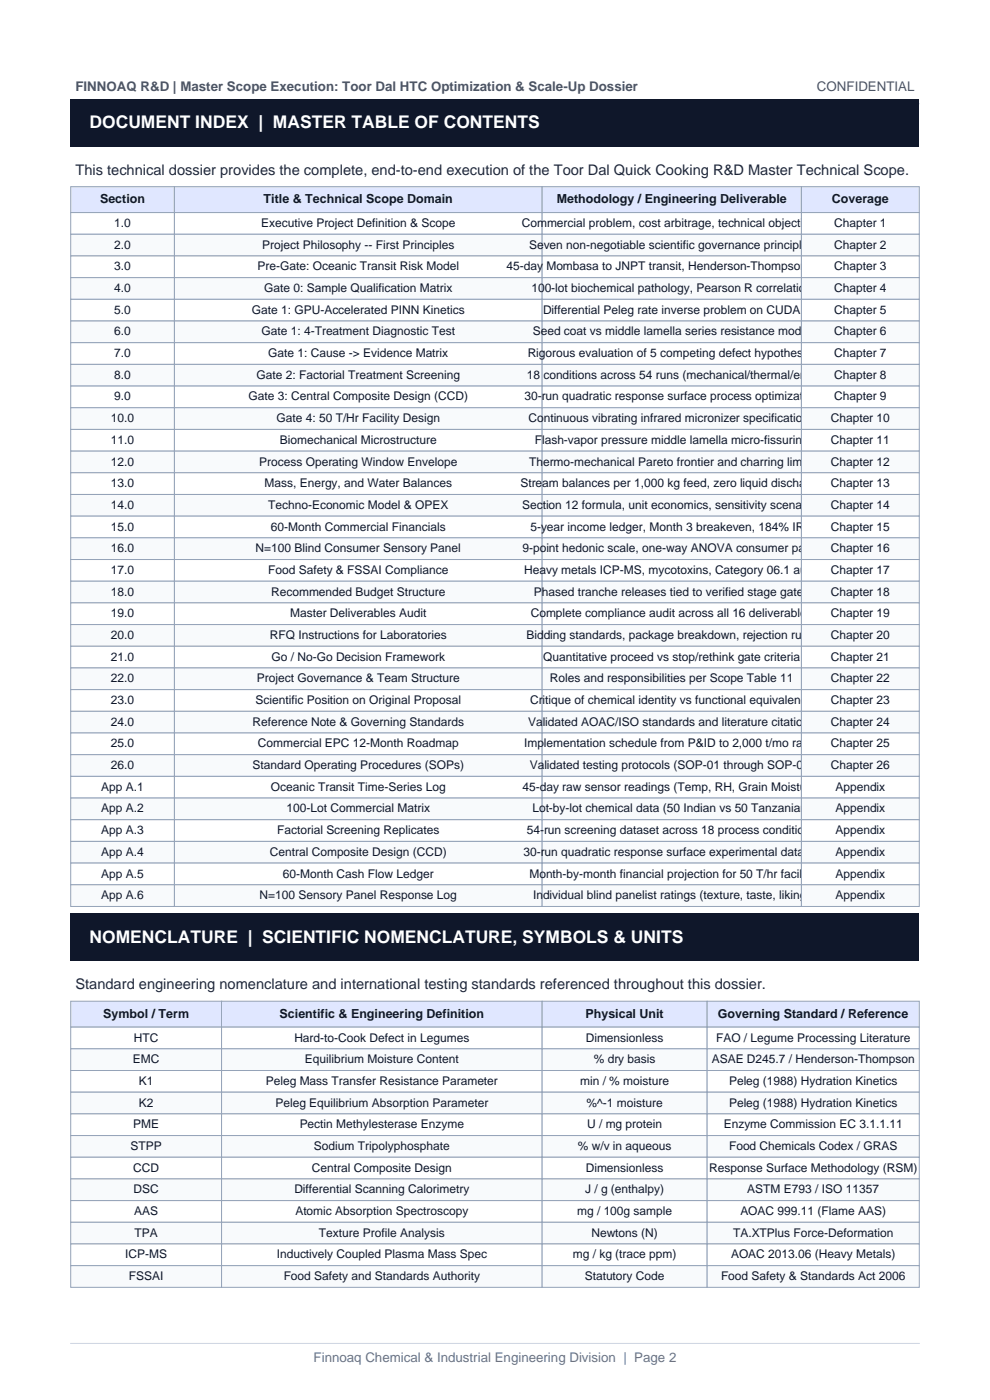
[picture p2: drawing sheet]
<svg xmlns="http://www.w3.org/2000/svg" width="210mm" height="297mm" viewBox="0 0 210 297" stroke-linecap="round" stroke-linejoin="round" font-family="sans-serif">
<defs><g id="words">
<g font-size="3.7" fill="#fff">
<text x="19" y="27.2">DOCUMENT INDEX | MASTER TABLE OF CONTENTS</text>
<text x="19" y="200">NOMENCLATURE | SCIENTIFIC NOMENCLATURE, SYMBOLS &amp; UNITS</text>
</g>
<g font-size="3.1" fill="#1e293b">
<text x="16" y="37">This technical dossier provides the complete, end-to-end execution of the Toor Dal Quick Cooking R&amp;D Master Technical Scope.</text>
<text x="16" y="209.8">Standard engineering nomenclature and international testing standards referenced throughout this dossier.</text>
</g>
<g font-size="2.8" fill="#475569">
<text x="16" y="19.3">FINNOAQ R&amp;D | Master Scope Execution: Toor Dal HTC Optimization &amp; Scale-Up Dossier</text>
<text x="173.3" y="19.3">CONFIDENTIAL</text>
</g>
<text font-size="2.8" fill="#64748b" x="66.5" y="288.8">Finnoaq Chemical &amp; Industrial Engineering Division | Page 2</text>
<g font-size="2.6" fill="#0f172a">
<text x="21.2" y="43.1">Section</text>
<text x="55.9" y="43.1">Title &amp; Technical Scope Domain</text>
<text x="118.1" y="43.1">Methodology / Engineering Deliverable</text>
<text x="176.5" y="43.1">Coverage</text>
<text x="21.9" y="215.9">Symbol / Term</text>
<text x="59.3" y="215.9">Scientific &amp; Engineering Definition</text>
<text x="124.2" y="215.9">Physical Unit</text>
<text x="152.3" y="215.9">Governing Standard / Reference</text>
</g>
<g font-size="2.5" fill="#0f172a">
<text x="24.2" y="48.2">1.0</text>
<text x="24.2" y="52.8">2.0</text>
<text x="55.4" y="48.2">Executive Project Definition &amp; Scope</text>
<text x="55.6" y="52.8">Project Philosophy -- First Principles</text>
<text x="110.7" y="48.2">Commercial problem, cost arbitrage, technical objectives</text>
<text x="112.2" y="52.8">Seven non-negotiable scientific governance principles</text>
<text x="176.9" y="48.2">Chapter 1</text>
<text x="176.9" y="52.8">Chapter 2</text>
<text x="24.2" y="57.4">3.0</text>
<text x="54.6" y="57.4">Pre-Gate: Oceanic Transit Risk Model</text>
<text x="107.4" y="57.4">45-day Mombasa to JNPT transit, Henderson-Thompson EMCChapter 3</text>
<text x="24.2" y="62">4.0</text>
<text x="56" y="62">Gate 0: Sample Qualification Matrix</text>
<text x="112.7" y="62">100-lot biochemical pathology, Pearson R correlation</text>
<text x="176.9" y="62">Chapter 4</text>
<text x="24.2" y="66.6">5.0</text>
<text x="24.2" y="71.2">6.0</text>
<text x="53.4" y="66.6">Gate 1: GPU-Accelerated PINN Kinetics</text>
<text x="55.5" y="71.2">Gate 1: 4-Treatment Diagnostic Test</text>
<text x="113" y="71.2">Seed coat vs middle lamella series resistance model</text>
<text x="115.2" y="66.6">Differential Peleg rate inverse problem on CUDA</text>
<text x="176.9" y="66.6">Chapter 5</text>
<text x="176.9" y="71.2">Chapter 6</text>
<text x="24.2" y="75.8">7.0</text>
<text x="56.9" y="75.8">Gate 1: Cause -&gt; Evidence Matrix</text>
<text x="111.9" y="75.8">Rigorous evaluation of 5 competing defect hypotheses</text>
<text x="176.9" y="75.8">Chapter 7</text>
<text x="24.2" y="80.4">8.0</text>
<text x="54.4" y="80.4">Gate 2: Factorial Treatment Screening</text>
<text x="111.7" y="80.4">18 conditions across 54 runs (mechanical/thermal/enz)</text>
<text x="176.9" y="80.4">Chapter 8</text>
<text x="23.5" y="89.6">10.0</text>
<text x="24.2" y="85">9.0</text>
<text x="52.7" y="85">Gate 3: Central Composite Design (CCD)</text>
<text x="58.6" y="89.6">Gate 4: 50 T/Hr Facility Design</text>
<text x="111.2" y="85">30-run quadratic response surface process optimization</text>
<text x="112.1" y="89.6">Continuous vibrating infrared micronizer specifications</text>
<text x="176.2" y="89.6">Chapter 10</text>
<text x="176.9" y="85">Chapter 9</text>
<text x="23.5" y="94.2">11.0</text>
<text x="59.3" y="94.2">Biomechanical Microstructure</text>
<text x="113.4" y="94.2">Flash-vapor pressure middle lamella micro-fissuring</text>
<text x="176.2" y="94.2">Chapter 11</text>
<text x="23.5" y="98.8">12.0</text>
<text x="55" y="98.8">Process Operating Window Envelope</text>
<text x="112.2" y="98.8">Thermo-mechanical Pareto frontier and charring limits</text>
<text x="176.2" y="98.8">Chapter 12</text>
<text x="23.5" y="103.4">13.0</text>
<text x="23.5" y="108">14.0</text>
<text x="56.1" y="103.4">Mass, Energy, and Water Balances</text>
<text x="56.9" y="108">Techno-Economic Model &amp; OPEX</text>
<text x="110.4" y="103.4">Stream balances per 1,000 kg feed, zero liquid discharge Chapter 13</text>
<text x="110.7" y="108">Section 12 formula, unit economics, sensitivity scenarios</text>
<text x="176.2" y="108">Chapter 14</text>
<text x="23.5" y="112.6">15.0</text>
<text x="57.4" y="112.6">60-Month Commercial Financials</text>
<text x="112.5" y="112.6">5-year income ledger, Month 3 breakeven, 184% IRR</text>
<text x="176.2" y="112.6">Chapter 15</text>
<text x="23.5" y="117.2">16.0</text>
<text x="54.2" y="117.2">N=100 Blind Consumer Sensory Panel</text>
<text x="110.8" y="117.2">9-point hedonic scale, one-way ANOVA consumer parity</text>
<text x="176.2" y="117.2">Chapter 16</text>
<text x="23.5" y="121.8">17.0</text>
<text x="56.9" y="121.8">Food Safety &amp; FSSAI Compliance</text>
<text x="111.2" y="121.8">Heavy metals ICP-MS, mycotoxins, Category 06.1 audit</text>
<text x="176.2" y="121.8">Chapter 17</text>
<text x="23.5" y="126.4">18.0</text>
<text x="23.5" y="131">19.0</text>
<text x="57.5" y="126.4">Recommended Budget Structure</text>
<text x="61.5" y="131">Master Deliverables Audit</text>
<text x="112.6" y="131">Complete compliance audit across all 16 deliverables</text>
<text x="113.3" y="126.4">Phased tranche releases tied to verified stage gates</text>
<text x="176.2" y="126.4">Chapter 18</text>
<text x="176.2" y="131">Chapter 19</text>
<text x="23.5" y="135.6">20.0</text>
<text x="57.2" y="135.6">RFQ Instructions for Laboratories</text>
<text x="111.7" y="135.6">Bidding standards, package breakdown, rejection rules</text>
<text x="176.2" y="135.6">Chapter 20</text>
<text x="23.5" y="140.2">21.0</text>
<text x="57.6" y="140.2">Go / No-Go Decision Framework</text>
<text x="115.3" y="140.2">Quantitative proceed vs stop/rethink gate criteria</text>
<text x="176.2" y="140.2">Chapter 21</text>
<text x="23.5" y="144.8">22.0</text>
<text x="23.5" y="149.4">23.0</text>
<text x="54.2" y="149.4">Scientific Position on Original Proposal</text>
<text x="54.5" y="144.8">Project Governance &amp; Team Structure</text>
<text x="112.4" y="149.4">Critique of chemical identity vs functional equivalence</text>
<text x="116.7" y="144.8">Roles and responsibilities per Scope Table 11</text>
<text x="176.2" y="144.8">Chapter 22</text>
<text x="176.2" y="149.4">Chapter 23</text>
<text x="23.5" y="154">24.0</text>
<text x="53.6" y="154">Reference Note &amp; Governing Standards</text>
<text x="112" y="154">Validated AOAC/ISO standards and literature citations</text>
<text x="176.2" y="154">Chapter 24</text>
<text x="23.5" y="158.6">25.0</text>
<text x="54.7" y="158.6">Commercial EPC 12-Month Roadmap</text>
<text x="111.2" y="158.6">Implementation schedule from P&amp;ID to 2,000 t/mo ramp</text>
<text x="176.2" y="158.6">Chapter 25</text>
<text x="21.5" y="167.8">App A.1</text>
<text x="23.5" y="163.2">26.0</text>
<text x="53.6" y="163.2">Standard Operating Procedures (SOPs)</text>
<text x="57.4" y="167.8">Oceanic Transit Time-Series Log</text>
<text x="110.8" y="167.8">45-day raw sensor readings (Temp, RH, Grain Moisture)</text>
<text x="112.4" y="163.2">Validated testing protocols (SOP-01 through SOP-06)</text>
<text x="176.2" y="163.2">Chapter 26</text>
<text x="177.2" y="167.8">Appendix</text>
<text x="21.5" y="172.4">App A.2</text>
<text x="60.8" y="172.4">100-Lot Commercial Matrix</text>
<text x="112.9" y="172.4">Lot-by-lot chemical data (50 Indian vs 50 Tanzanian)</text>
<text x="177.2" y="172.4">Appendix</text>
<text x="21.5" y="177">App A.3</text>
<text x="58.8" y="177">Factorial Screening Replicates</text>
<text x="111.7" y="177">54-run screening dataset across 18 process conditions</text>
<text x="177.2" y="177">Appendix</text>
<text x="21.5" y="181.6">App A.4</text>
<text x="57.2" y="181.6">Central Composite Design (CCD)</text>
<text x="111" y="181.6">30-run quadratic response surface experimental dataset</text>
<text x="177.2" y="181.6">Appendix</text>
<text x="21.5" y="186.2">App A.5</text>
<text x="21.5" y="190.8">App A.6</text>
<text x="55.1" y="190.8">N=100 Sensory Panel Response Log</text>
<text x="60" y="186.2">60-Month Cash Flow Ledger</text>
<text x="112.3" y="186.2">Month-by-month financial projection for 50 T/hr facility</text>
<text x="113.1" y="190.8">Individual blind panelist ratings (texture, taste, liking)</text>
<text x="177.2" y="186.2">Appendix</text>
<text x="177.2" y="190.8">Appendix</text>
<text x="28.4" y="221">HTC</text>
<text x="62.4" y="221">Hard-to-Cook Defect in Legumes</text>
<text x="124.2" y="221">Dimensionless</text>
<text x="151.9" y="221">FAO / Legume Processing Literature</text>
<text x="28.2" y="225.6">EMC</text>
<text x="64.7" y="225.6">Equilibrium Moisture Content</text>
<text x="125.9" y="225.6">% dry basis</text>
<text x="151" y="225.6">ASAE D245.7 / Henderson-Thompson</text>
<text x="29.4" y="230.2">K1</text>
<text x="56.4" y="230.2">Peleg Mass Transfer Resistance Parameter</text>
<text x="123" y="230.2">min / % moisture</text>
<text x="154.6" y="230.2">Peleg (1988) Hydration Kinetics</text>
<text x="28.2" y="239.4">PME</text>
<text x="29.4" y="234.8">K2</text>
<text x="58.4" y="234.8">Peleg Equilibrium Absorption Parameter</text>
<text x="63.6" y="239.4">Pectin Methylesterase Enzyme</text>
<text x="124.4" y="234.8">%^-1 moisture</text>
<text x="124.5" y="239.4">U / mg protein</text>
<text x="153.5" y="239.4">Enzyme Commission EC 3.1.1.11</text>
<text x="154.6" y="234.8">Peleg (1988) Hydration Kinetics</text>
<text x="27.7" y="244">STPP</text>
<text x="66.6" y="244">Sodium Tripolyphosphate</text>
<text x="122.5" y="244">% w/v in aqueous</text>
<text x="154.6" y="244">Food Chemicals Codex / GRAS</text>
<text x="28.3" y="248.6">CCD</text>
<text x="66.2" y="248.6">Central Composite Design</text>
<text x="124.2" y="248.6">Dimensionless</text>
<text x="150.4" y="248.6">Response Surface Methodology (RSM)</text>
<text x="28.3" y="253.2">DSC</text>
<text x="28.5" y="257.8">AAS</text>
<text x="62.4" y="253.2">Differential Scanning Calorimetry</text>
<text x="62.6" y="257.8">Atomic Absorption Spectroscopy</text>
<text x="122.4" y="257.8">mg / 100g sample</text>
<text x="124.1" y="253.2">J / g (enthalpy)</text>
<text x="157" y="257.8">AOAC 999.11 (Flame AAS)</text>
<text x="158.5" y="253.2">ASTM E793 / ISO 11357</text>
<text x="28.5" y="262.4">TPA</text>
<text x="67.7" y="262.4">Texture Profile Analysis</text>
<text x="125.4" y="262.4">Newtons (N)</text>
<text x="155.5" y="262.4">TA.XTPlus Force-Deformation</text>
<text x="26.6" y="267">ICP-MS</text>
<text x="58.7" y="267">Inductively Coupled Plasma Mass Spec</text>
<text x="121.5" y="267">mg / kg (trace ppm)</text>
<text x="155.1" y="267">AOAC 2013.06 (Heavy Metals)</text>
<text x="27.3" y="271.6">FSSAI</text>
<text x="60.2" y="271.6">Food Safety and Standards Authority</text>
<text x="124" y="271.6">Statutory Code</text>
<text x="152.9" y="271.6">Food Safety &amp; Standards Act 2006</text>
</g>
</g></defs>
<path d="M15 22h180" fill="none" stroke="#cbd5e1" stroke-width=".21"/>
<path d="M15 21h180v10h-180z" fill="#0f172a"/>
<g fill="#e0e7ff" stroke="#94a3b8" stroke-width=".21">
<path d="M15 39.6h22v5.5h-22z"/>
<path d="M37 39.6h78v5.5h-78z"/>
<path d="M115 39.6h55v5.5h-55z"/>
<path d="M170 39.6h25v5.5h-25z"/>
</g>
<g fill="#fff" stroke="#94a3b8" stroke-width=".21">
<path d="M15 45.1h22v4.6h-22z"/>
<path d="M37 45.1h78v4.6h-78z"/>
<path d="M115 45.1h55v4.6h-55z"/>
<path d="M170 45.1h25v4.6h-25z"/>
</g>
<g fill="#f8fafc" stroke="#94a3b8" stroke-width=".21">
<path d="M15 49.7h22v4.6h-22z"/>
<path d="M37 49.7h78v4.6h-78z"/>
<path d="M115 49.7h55v4.6h-55z"/>
<path d="M170 49.7h25v4.6h-25z"/>
</g>
<g fill="#fff" stroke="#94a3b8" stroke-width=".21">
<path d="M15 54.3h22v4.6h-22z"/>
<path d="M37 54.3h78v4.6h-78z"/>
<path d="M115 54.3h55v4.6h-55z"/>
<path d="M170 54.3h25v4.6h-25z"/>
</g>
<g fill="#f8fafc" stroke="#94a3b8" stroke-width=".21">
<path d="M15 58.9h22v4.6h-22z"/>
<path d="M37 58.9h78v4.6h-78z"/>
<path d="M115 58.9h55v4.6h-55z"/>
<path d="M170 58.9h25v4.6h-25z"/>
</g>
<g fill="#fff" stroke="#94a3b8" stroke-width=".21">
<path d="M15 63.5h22v4.6h-22z"/>
<path d="M37 63.5h78v4.6h-78z"/>
<path d="M115 63.5h55v4.6h-55z"/>
<path d="M170 63.5h25v4.6h-25z"/>
</g>
<g fill="#f8fafc" stroke="#94a3b8" stroke-width=".21">
<path d="M15 68.1h22v4.6h-22z"/>
<path d="M37 68.1h78v4.6h-78z"/>
<path d="M115 68.1h55v4.6h-55z"/>
<path d="M170 68.1h25v4.6h-25z"/>
</g>
<g fill="#fff" stroke="#94a3b8" stroke-width=".21">
<path d="M15 72.7h22v4.6h-22z"/>
<path d="M37 72.7h78v4.6h-78z"/>
<path d="M115 72.7h55v4.6h-55z"/>
<path d="M170 72.7h25v4.6h-25z"/>
</g>
<g fill="#f8fafc" stroke="#94a3b8" stroke-width=".21">
<path d="M15 77.3h22v4.6h-22z"/>
<path d="M37 77.3h78v4.6h-78z"/>
<path d="M115 77.3h55v4.6h-55z"/>
<path d="M170 77.3h25v4.6h-25z"/>
</g>
<g fill="#fff" stroke="#94a3b8" stroke-width=".21">
<path d="M15 81.9h22v4.6h-22z"/>
<path d="M37 81.9h78v4.6h-78z"/>
<path d="M115 81.9h55v4.6h-55z"/>
<path d="M170 81.9h25v4.6h-25z"/>
</g>
<g fill="#f8fafc" stroke="#94a3b8" stroke-width=".21">
<path d="M15 86.5h22v4.6h-22z"/>
<path d="M37 86.5h78v4.6h-78z"/>
<path d="M115 86.5h55v4.6h-55z"/>
<path d="M170 86.5h25v4.6h-25z"/>
</g>
<g fill="#fff" stroke="#94a3b8" stroke-width=".21">
<path d="M15 91.1h22v4.6h-22z"/>
<path d="M37 91.1h78v4.6h-78z"/>
<path d="M115 91.1h55v4.6h-55z"/>
<path d="M170 91.1h25v4.6h-25z"/>
</g>
<g fill="#f8fafc" stroke="#94a3b8" stroke-width=".21">
<path d="M15 95.7h22v4.6h-22z"/>
<path d="M37 95.7h78v4.6h-78z"/>
<path d="M115 95.7h55v4.6h-55z"/>
<path d="M170 95.7h25v4.6h-25z"/>
</g>
<g fill="#fff" stroke="#94a3b8" stroke-width=".21">
<path d="M15 100.3h22v4.6h-22z"/>
<path d="M37 100.3h78v4.6h-78z"/>
<path d="M115 100.3h55v4.6h-55z"/>
<path d="M170 100.3h25v4.6h-25z"/>
</g>
<g fill="#f8fafc" stroke="#94a3b8" stroke-width=".21">
<path d="M15 104.9h22v4.6h-22z"/>
<path d="M37 104.9h78v4.6h-78z"/>
<path d="M115 104.9h55v4.6h-55z"/>
<path d="M170 104.9h25v4.6h-25z"/>
</g>
<g fill="#fff" stroke="#94a3b8" stroke-width=".21">
<path d="M15 109.5h22v4.6h-22z"/>
<path d="M37 109.5h78v4.6h-78z"/>
<path d="M115 109.5h55v4.6h-55z"/>
<path d="M170 109.5h25v4.6h-25z"/>
</g>
<g fill="#f8fafc" stroke="#94a3b8" stroke-width=".21">
<path d="M15 114.1h22v4.6h-22z"/>
<path d="M37 114.1h78v4.6h-78z"/>
<path d="M115 114.1h55v4.6h-55z"/>
<path d="M170 114.1h25v4.6h-25z"/>
</g>
<g fill="#fff" stroke="#94a3b8" stroke-width=".21">
<path d="M15 118.7h22v4.6h-22z"/>
<path d="M37 118.7h78v4.6h-78z"/>
<path d="M115 118.7h55v4.6h-55z"/>
<path d="M170 118.7h25v4.6h-25z"/>
</g>
<g fill="#f8fafc" stroke="#94a3b8" stroke-width=".21">
<path d="M15 123.3h22v4.6h-22z"/>
<path d="M37 123.3h78v4.6h-78z"/>
<path d="M115 123.3h55v4.6h-55z"/>
<path d="M170 123.3h25v4.6h-25z"/>
</g>
<g fill="#fff" stroke="#94a3b8" stroke-width=".21">
<path d="M15 127.9h22v4.6h-22z"/>
<path d="M37 127.9h78v4.6h-78z"/>
<path d="M115 127.9h55v4.6h-55z"/>
<path d="M170 127.9h25v4.6h-25z"/>
</g>
<g fill="#f8fafc" stroke="#94a3b8" stroke-width=".21">
<path d="M15 132.5h22v4.6h-22z"/>
<path d="M37 132.5h78v4.6h-78z"/>
<path d="M115 132.5h55v4.6h-55z"/>
<path d="M170 132.5h25v4.6h-25z"/>
</g>
<g fill="#fff" stroke="#94a3b8" stroke-width=".21">
<path d="M15 137.1h22v4.6h-22z"/>
<path d="M37 137.1h78v4.6h-78z"/>
<path d="M115 137.1h55v4.6h-55z"/>
<path d="M170 137.1h25v4.6h-25z"/>
</g>
<g fill="#f8fafc" stroke="#94a3b8" stroke-width=".21">
<path d="M15 141.7h22v4.6h-22z"/>
<path d="M37 141.7h78v4.6h-78z"/>
<path d="M115 141.7h55v4.6h-55z"/>
<path d="M170 141.7h25v4.6h-25z"/>
</g>
<g fill="#fff" stroke="#94a3b8" stroke-width=".21">
<path d="M15 146.3h22v4.6h-22z"/>
<path d="M37 146.3h78v4.6h-78z"/>
<path d="M115 146.3h55v4.6h-55z"/>
<path d="M170 146.3h25v4.6h-25z"/>
</g>
<g fill="#f8fafc" stroke="#94a3b8" stroke-width=".21">
<path d="M15 150.9h22v4.6h-22z"/>
<path d="M37 150.9h78v4.6h-78z"/>
<path d="M115 150.9h55v4.6h-55z"/>
<path d="M170 150.9h25v4.6h-25z"/>
</g>
<g fill="#fff" stroke="#94a3b8" stroke-width=".21">
<path d="M15 155.5h22v4.6h-22z"/>
<path d="M37 155.5h78v4.6h-78z"/>
<path d="M115 155.5h55v4.6h-55z"/>
<path d="M170 155.5h25v4.6h-25z"/>
</g>
<g fill="#f8fafc" stroke="#94a3b8" stroke-width=".21">
<path d="M15 160.1h22v4.6h-22z"/>
<path d="M37 160.1h78v4.6h-78z"/>
<path d="M115 160.1h55v4.6h-55z"/>
<path d="M170 160.1h25v4.6h-25z"/>
</g>
<g fill="#fff" stroke="#94a3b8" stroke-width=".21">
<path d="M15 164.7h22v4.6h-22z"/>
<path d="M37 164.7h78v4.6h-78z"/>
<path d="M115 164.7h55v4.6h-55z"/>
<path d="M170 164.7h25v4.6h-25z"/>
</g>
<g fill="#f8fafc" stroke="#94a3b8" stroke-width=".21">
<path d="M15 169.3h22v4.6h-22z"/>
<path d="M37 169.3h78v4.6h-78z"/>
<path d="M115 169.3h55v4.6h-55z"/>
<path d="M170 169.3h25v4.6h-25z"/>
</g>
<g fill="#fff" stroke="#94a3b8" stroke-width=".21">
<path d="M15 173.9h22v4.6h-22z"/>
<path d="M37 173.9h78v4.6h-78z"/>
<path d="M115 173.9h55v4.6h-55z"/>
<path d="M170 173.9h25v4.6h-25z"/>
</g>
<g fill="#f8fafc" stroke="#94a3b8" stroke-width=".21">
<path d="M15 178.5h22v4.6h-22z"/>
<path d="M37 178.5h78v4.6h-78z"/>
<path d="M115 178.5h55v4.6h-55z"/>
<path d="M170 178.5h25v4.6h-25z"/>
</g>
<g fill="#fff" stroke="#94a3b8" stroke-width=".21">
<path d="M15 183.1h22v4.6h-22z"/>
<path d="M37 183.1h78v4.6h-78z"/>
<path d="M115 183.1h55v4.6h-55z"/>
<path d="M170 183.1h25v4.6h-25z"/>
</g>
<g fill="#f8fafc" stroke="#94a3b8" stroke-width=".21">
<path d="M15 187.7h22v4.6h-22z"/>
<path d="M37 187.7h78v4.6h-78z"/>
<path d="M115 187.7h55v4.6h-55z"/>
<path d="M170 187.7h25v4.6h-25z"/>
</g>
<path d="M15 193.8h180v10h-180z" fill="#0f172a"/>
<g fill="#e0e7ff" stroke="#94a3b8" stroke-width=".21">
<path d="M15 212.4h32v5.5h-32z"/>
<path d="M47 212.4h68v5.5h-68z"/>
<path d="M115 212.4h35v5.5h-35z"/>
<path d="M150 212.4h45v5.5h-45z"/>
</g>
<g fill="#fff" stroke="#94a3b8" stroke-width=".21">
<path d="M15 217.9h32v4.6h-32z"/>
<path d="M47 217.9h68v4.6h-68z"/>
<path d="M115 217.9h35v4.6h-35z"/>
<path d="M150 217.9h45v4.6h-45z"/>
</g>
<g fill="#f8fafc" stroke="#94a3b8" stroke-width=".21">
<path d="M15 222.5h32v4.6h-32z"/>
<path d="M47 222.5h68v4.6h-68z"/>
<path d="M115 222.5h35v4.6h-35z"/>
<path d="M150 222.5h45v4.6h-45z"/>
</g>
<g fill="#fff" stroke="#94a3b8" stroke-width=".21">
<path d="M15 227.1h32v4.6h-32z"/>
<path d="M47 227.1h68v4.6h-68z"/>
<path d="M115 227.1h35v4.6h-35z"/>
<path d="M150 227.1h45v4.6h-45z"/>
</g>
<g fill="#f8fafc" stroke="#94a3b8" stroke-width=".21">
<path d="M15 231.7h32v4.6h-32z"/>
<path d="M47 231.7h68v4.6h-68z"/>
<path d="M115 231.7h35v4.6h-35z"/>
<path d="M150 231.7h45v4.6h-45z"/>
</g>
<g fill="#fff" stroke="#94a3b8" stroke-width=".21">
<path d="M15 236.3h32v4.6h-32z"/>
<path d="M47 236.3h68v4.6h-68z"/>
<path d="M115 236.3h35v4.6h-35z"/>
<path d="M150 236.3h45v4.6h-45z"/>
</g>
<g fill="#f8fafc" stroke="#94a3b8" stroke-width=".21">
<path d="M15 240.9h32v4.6h-32z"/>
<path d="M47 240.9h68v4.6h-68z"/>
<path d="M115 240.9h35v4.6h-35z"/>
<path d="M150 240.9h45v4.6h-45z"/>
</g>
<g fill="#fff" stroke="#94a3b8" stroke-width=".21">
<path d="M15 245.5h32v4.6h-32z"/>
<path d="M47 245.5h68v4.6h-68z"/>
<path d="M115 245.5h35v4.6h-35z"/>
<path d="M150 245.5h45v4.6h-45z"/>
</g>
<g fill="#f8fafc" stroke="#94a3b8" stroke-width=".21">
<path d="M15 250.1h32v4.6h-32z"/>
<path d="M47 250.1h68v4.6h-68z"/>
<path d="M115 250.1h35v4.6h-35z"/>
<path d="M150 250.1h45v4.6h-45z"/>
</g>
<g fill="#fff" stroke="#94a3b8" stroke-width=".21">
<path d="M15 254.7h32v4.6h-32z"/>
<path d="M47 254.7h68v4.6h-68z"/>
<path d="M115 254.7h35v4.6h-35z"/>
<path d="M150 254.7h45v4.6h-45z"/>
</g>
<g fill="#f8fafc" stroke="#94a3b8" stroke-width=".21">
<path d="M15 259.3h32v4.6h-32z"/>
<path d="M47 259.3h68v4.6h-68z"/>
<path d="M115 259.3h35v4.6h-35z"/>
<path d="M150 259.3h45v4.6h-45z"/>
</g>
<g fill="#fff" stroke="#94a3b8" stroke-width=".21">
<path d="M15 263.9h32v4.6h-32z"/>
<path d="M47 263.9h68v4.6h-68z"/>
<path d="M115 263.9h35v4.6h-35z"/>
<path d="M150 263.9h45v4.6h-45z"/>
</g>
<g fill="#f8fafc" stroke="#94a3b8" stroke-width=".21">
<path d="M15 268.5h32v4.6h-32z"/>
<path d="M47 268.5h68v4.6h-68z"/>
<path d="M115 268.5h35v4.6h-35z"/>
<path d="M150 268.5h45v4.6h-45z"/>
</g>
<path d="M15 285h180" fill="none" stroke="#cbd5e1" stroke-width=".21"/>
<use href="#words"/>
</svg>
